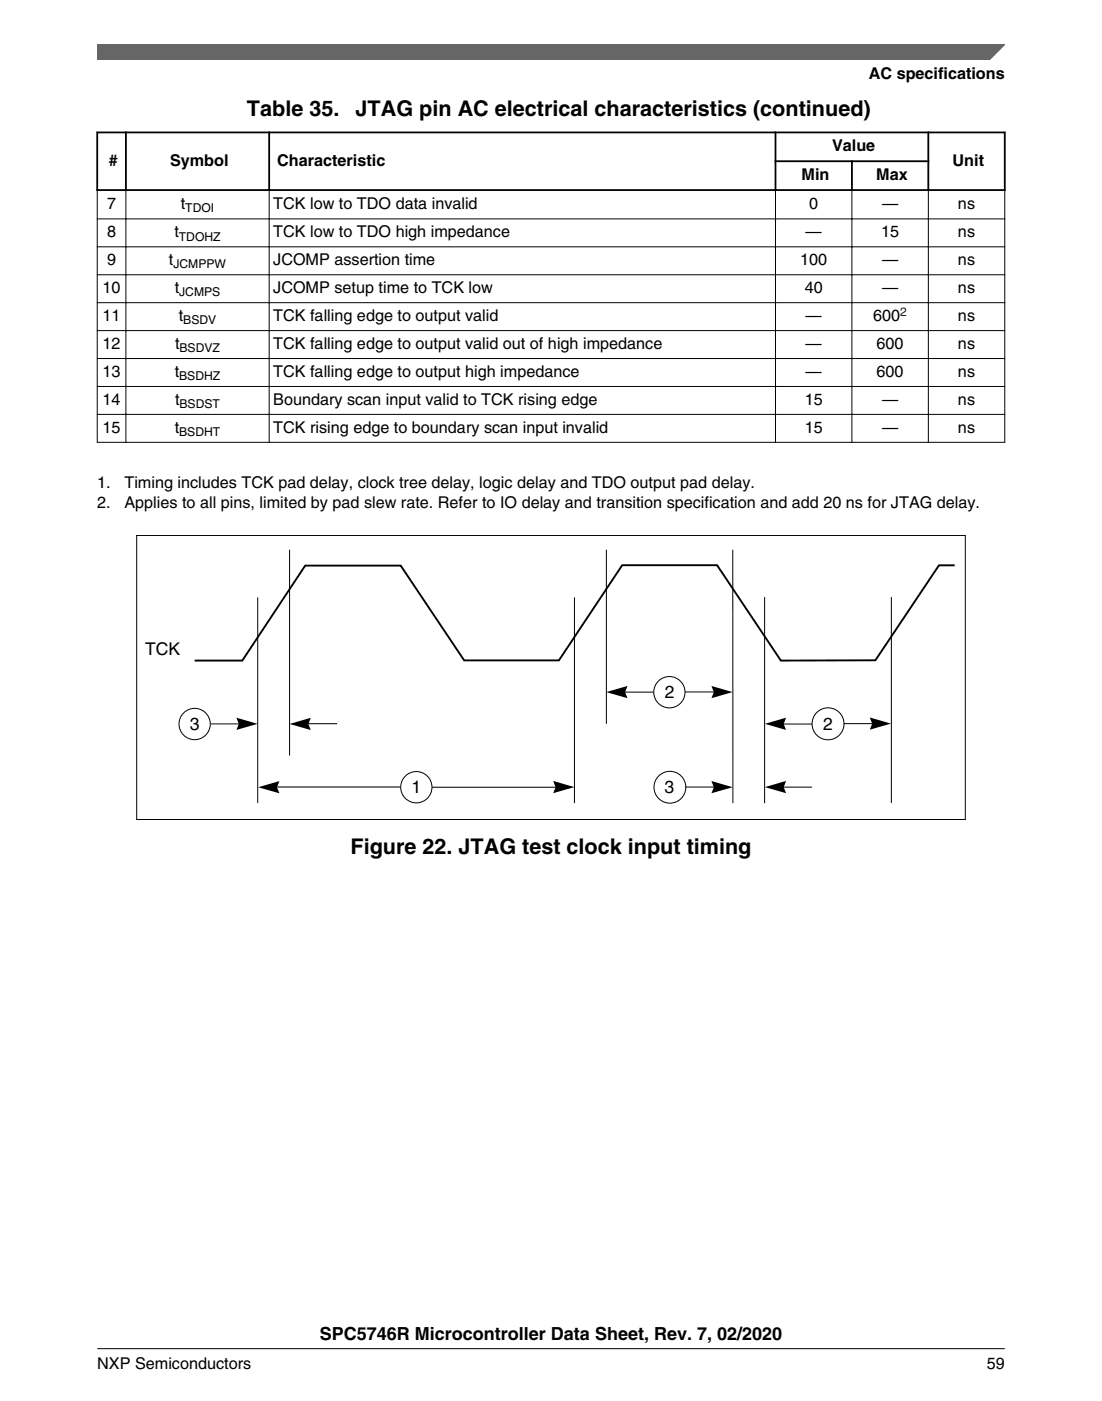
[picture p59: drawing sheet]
<svg xmlns="http://www.w3.org/2000/svg" width="216mm" height="274mm" viewBox="0 0 216 274" stroke-linecap="round" stroke-linejoin="round" font-family="sans-serif">
<defs><g id="words">
<g font-size="4.2">
<text x="48.4" y="22.7">Table 35.</text>
<text x="69.7" y="22.7">JTAG pin AC electrical characteristics (continued)</text>
<text x="68.7" y="167.2">Figure 22. JTAG test clock input timing</text>
</g>
<text font-size="3.5" x="62.7" y="262.3">SPC5746R Microcontroller Data Sheet, Rev. 7, 02/2020</text>
<g font-size="3.4">
<text x="28.5" y="128.3">TCK</text>
<text x="130.3" y="136.7">2</text>
<text x="37.2" y="142.9">3</text>
<text x="161.3" y="142.8">2</text>
<text x="80.6" y="155.4">1</text>
<text x="130.2" y="155.3">3</text>
</g>
<g font-size="3.2">
<text x="170.2" y="15.5">AC specifications</text>
<text x="163" y="29.6">Value</text>
<text x="21.3" y="32.4">#</text>
<text x="33.3" y="32.4">Symbol</text>
<text x="54.3" y="32.4">Characteristic</text>
<text x="157" y="35.3">Min</text>
<text x="171.7" y="35.3">Max</text>
<text x="186.6" y="32.4">Unit</text>
<text x="21" y="40.9">7</text>
<text x="35.4" y="40.9">t</text>
<text x="53.5" y="40.9">TCK low to TDO data invalid</text>
<text x="158.5" y="40.9">0</text>
<text x="172.8" y="40.9">—</text>
<text x="187.7" y="40.9">ns</text>
<text x="21" y="46.5">8</text>
<text x="34.2" y="46.5">t</text>
<text x="53.5" y="46.5">TCK low to TDO high impedance</text>
<text x="157.8" y="46.5">—</text>
<text x="172.6" y="46.5">15</text>
<text x="187.7" y="46.5">ns</text>
<text x="21" y="51.9">9</text>
<text x="33.1" y="51.9">t</text>
<text x="53.5" y="51.9">JCOMP assertion time</text>
<text x="156.8" y="51.9">100</text>
<text x="172.8" y="51.9">—</text>
<text x="187.7" y="51.9">ns</text>
<text x="20.1" y="57.4">10</text>
<text x="34.2" y="57.4">t</text>
<text x="53.5" y="57.4">JCOMP setup time to TCK low</text>
<text x="157.7" y="57.4">40</text>
<text x="172.8" y="57.4">—</text>
<text x="187.7" y="57.4">ns</text>
<text x="20.1" y="62.9">11</text>
<text x="35" y="62.9">t</text>
<text x="53.5" y="62.9">TCK falling edge to output valid</text>
<text x="157.8" y="62.9">—</text>
<text x="171.1" y="62.9">600</text>
<text x="187.7" y="62.9">ns</text>
<text x="20.1" y="68.3">12</text>
<text x="34.3" y="68.3">t</text>
<text x="53.5" y="68.3">TCK falling edge to output valid out of high impedance</text>
<text x="157.8" y="68.3">—</text>
<text x="171.7" y="68.3">600</text>
<text x="187.7" y="68.3">ns</text>
<text x="20.1" y="73.8">13</text>
<text x="34.2" y="73.8">t</text>
<text x="53.5" y="73.8">TCK falling edge to output high impedance</text>
<text x="157.8" y="73.8">—</text>
<text x="171.7" y="73.8">600</text>
<text x="187.7" y="73.8">ns</text>
<text x="20.1" y="79.3">14</text>
<text x="34.3" y="79.3">t</text>
<text x="53.5" y="79.3">Boundary scan input valid to TCK rising edge</text>
<text x="157.7" y="79.3">15</text>
<text x="172.8" y="79.3">—</text>
<text x="187.7" y="79.3">ns</text>
<text x="20.1" y="84.7">15</text>
<text x="34.2" y="84.7">t</text>
<text x="53.5" y="84.7">TCK rising edge to boundary scan input invalid</text>
<text x="157.7" y="84.7">15</text>
<text x="172.8" y="84.7">—</text>
<text x="187.7" y="84.7">ns</text>
<text x="19" y="95.5">1.</text>
<text x="24.4" y="95.5">Timing includes TCK pad delay, clock tree delay, logic delay and TDO output pad delay.</text>
<text x="19.1" y="99.4">2.</text>
<text x="24.4" y="99.4">Applies to all pins, limited by pad slew rate. Refer to IO delay and transition specification and add 20 ns for JTAG delay.</text>
<text x="19" y="268">NXP Semiconductors</text>
<text x="193.3" y="268">59</text>
</g>
<g font-size="2.4">
<text x="36.3" y="41.5">TDOI</text>
<text x="35" y="47.1">TDOHZ</text>
<text x="34" y="52.6">JCMPPW</text>
<text x="35.1" y="58">JCMPS</text>
<text x="35.9" y="63.5">BSDV</text>
<text x="35.2" y="69">BSDVZ</text>
<text x="35.1" y="74.4">BSDHZ</text>
<text x="35.2" y="79.9">BSDST</text>
<text x="35.1" y="85.4">BSDHT</text>
</g>
<text font-size="2.4" fill="#00f" x="176.4" y="61.8">2</text>
</g></defs>
<path d="M18.9 25.9h178.1M18.9 37.2h178.1M19 25.8v11.6M24.7 25.8v11.6M52.7 25.8v11.6M151.8 31.6h30.3M151.9 25.8v11.6M166.9 31.4v6M181.9 25.8v11.6M196.9 25.8v11.6" fill="none" stroke="#000" stroke-width=".35"/>
<g fill="none" stroke="#000" stroke-width=".2">
<path d="M19 37.4v49.3M24.7 37v49.7M52.7 37v49.7M151.9 37v49.7M166.9 37v49.7M181.9 37v49.7M196.9 37.4v49.3M19 42.9h177.9M19 48.3h177.9M19 53.8h177.9M19 59.3h177.9M19 64.7h177.9"/>
<path d="M19 70.2h177.9M19 75.7h177.9M19 81.1h177.9M19 86.6h177.9M26.8 104.8h162.3v55.7h-162.3zM50.5 117v40.2M56.7 107.6v40.3M112.5 117v40.2M118.8 107.6v34.1M143.6 107.6v49.7M149.8 116.9v40.4M174.6 116.9v40.3"/>
<path d="M121.3 135.5h6.7M134.2 135.5h6.1M41.3 141.7h6.3M52.7 154.1h25.7M59.5 141.7h6.5M84.7 154.1h24.7M134.3 154.1h6.7M152.4 141.8h6.7M152.9 154.1h6.2M165.3 141.7h6.3"/>
<circle cx="131.1" cy="135.5" r="3.1"/>
<circle cx="38.1" cy="141.8" r="3.1"/>
<circle cx="81.6" cy="154.1" r="3.1"/>
<circle cx="131.2" cy="154.1" r="3.1"/>
<circle cx="162.2" cy="141.7" r="3.1"/>
</g>
<g fill="#000">
<path d="M118.8 135.5l4.1-1.2-.4 1.2 .4 1.2z" fill-rule="evenodd"/>
<path d="M139.4 134.3l4.1 1.2-4.1 1.2 .5-1.2z" fill-rule="evenodd"/>
<path d="M46.3 140.5l4.2 1.2-4.2 1.2 .5-1.1z" fill-rule="evenodd"/>
<path d="M50.6 154.1l4.1-1.2-.4 1.3 .4 1.1z" fill-rule="evenodd"/>
<path d="M56.7 141.8l4.2-1.3-.5 1.3 .5 1.1z" fill-rule="evenodd"/>
<path d="M108.4 152.9l4.1 1.2-4.1 1.2 .4-1.2z" fill-rule="evenodd"/>
<path d="M139.4 152.9l4.1 1.2-4.1 1.2 .5-1.1z" fill-rule="evenodd"/>
<path d="M149.8 141.7l4.2-1.2-.5 1.3 .5 1.1z" fill-rule="evenodd"/>
<path d="M149.8 154.1l4.2-1.2-.5 1.2 .5 1.2z" fill-rule="evenodd"/>
<path d="M170.4 140.5l4.2 1.2-4.2 1.2 .5-1.2z" fill-rule="evenodd"/>
</g>
<path d="M187 110.7h-3l-12.5 18.6h-18.5l-12.5-18.6h-18.6l-12.4 18.6h-18.6l-12.4-18.6h-18.7l-12.3 18.6h-9.4" fill="none" stroke="#000" stroke-width=".37"/>
<path d="M19 8.7h177.8l-5.6 3h-172.2z" fill="#666"/>
<path d="M19 11.7v-3h177.8l-3 3" fill="none" stroke="#666" stroke-width=".28"/>
<path d="M19 264.1h177.8" fill="none" stroke="#000" stroke-width=".2"/>
<use href="#words"/>
</svg>
